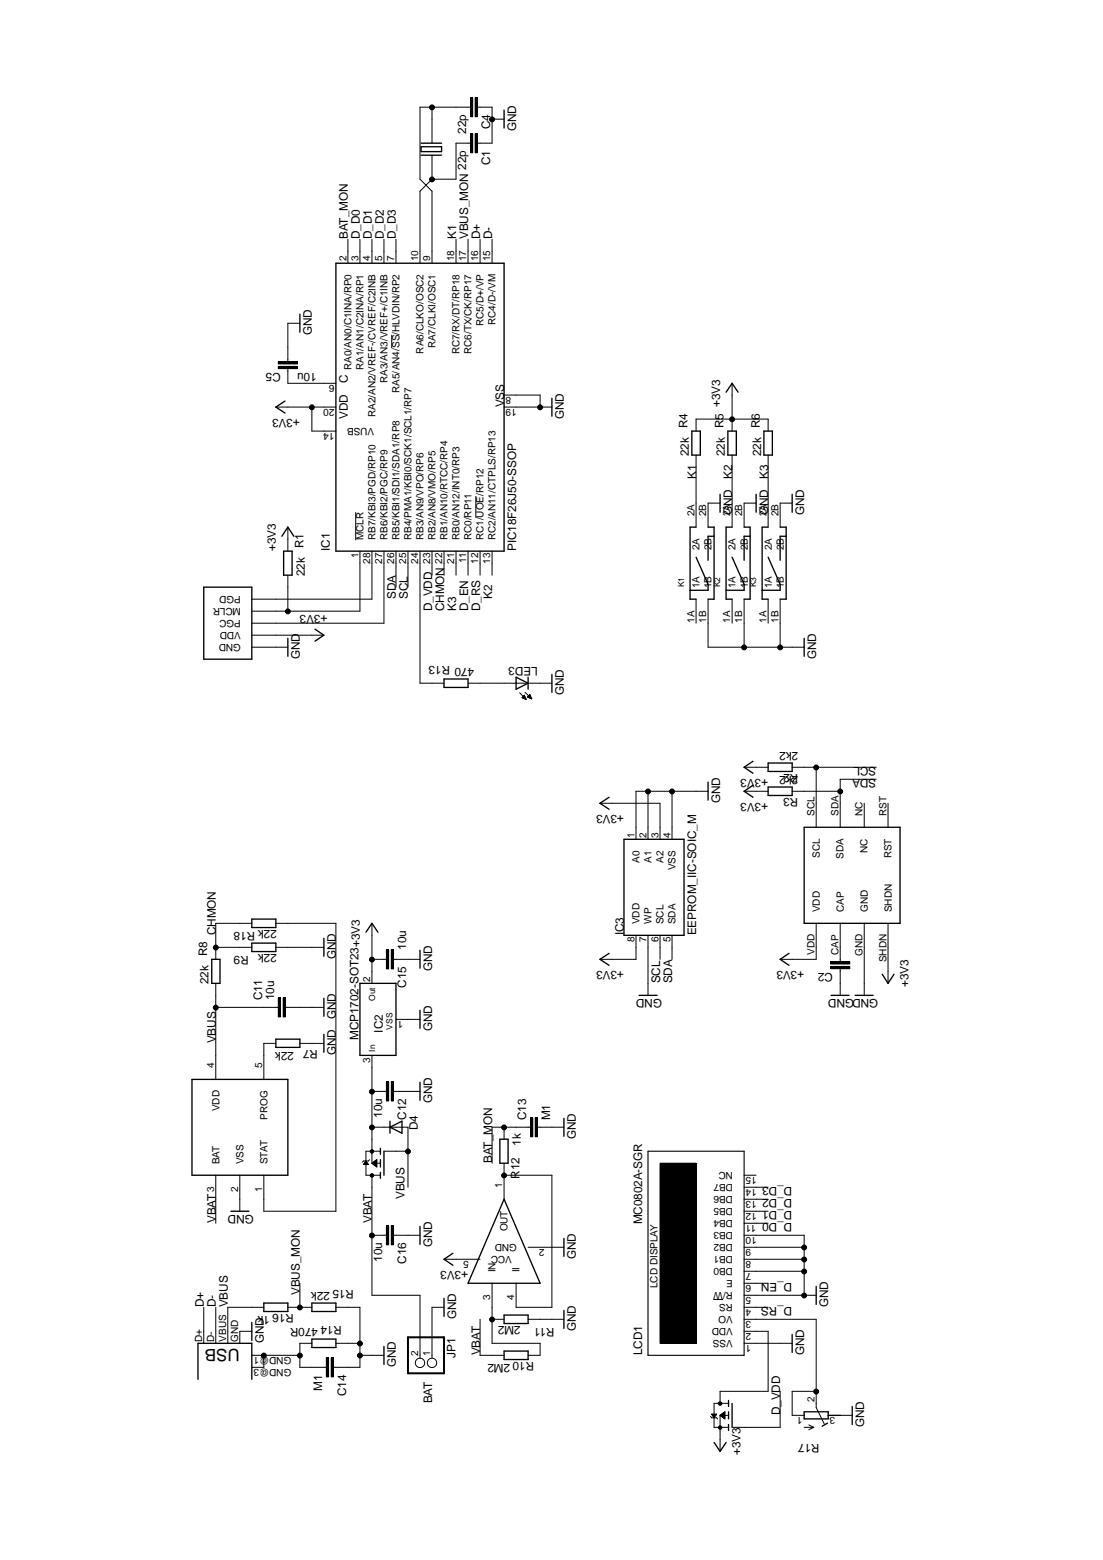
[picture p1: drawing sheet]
<svg xmlns="http://www.w3.org/2000/svg" width="210mm" height="297mm" viewBox="0 0 210 297" stroke-linecap="round" stroke-linejoin="round" font-family="sans-serif">
<defs><g id="words">
<text font-size="3.2" x="45.6" y="256.9" transform="rotate(-180 45.6 256.9)">USB</text>
<g font-size="2.2">
<text x="88.7" y="25.4" transform="rotate(-90 88.7 25.4)">22p</text>
<text x="93.3" y="24.6" transform="rotate(-90 93.3 24.6)">C4</text>
<text x="98.2" y="25" transform="rotate(-90 98.2 25)">GND</text>
<text x="93.3" y="31.5" transform="rotate(-90 93.3 31.5)">C1</text>
<text x="66.2" y="45.6" transform="rotate(-90 66.2 45.6)">BAT_MON</text>
<text x="68.5" y="45.6" transform="rotate(-90 68.5 45.6)">D_D0</text>
<text x="70.8" y="45.6" transform="rotate(-90 70.8 45.6)">D_D1</text>
<text x="73.1" y="45.6" transform="rotate(-90 73.1 45.6)">D_D2</text>
<text x="75.4" y="45.6" transform="rotate(-90 75.4 45.6)">D_D3</text>
<text x="86.8" y="45.6" transform="rotate(-90 86.8 45.6)">K1</text>
<text x="89.1" y="45.6" transform="rotate(-90 89.1 45.6)">VBUS_MON 22p</text>
<text x="91.4" y="45.6" transform="rotate(-90 91.4 45.6)">D+</text>
<text x="93.6" y="45.6" transform="rotate(-90 93.6 45.6)">D-</text>
<text x="59.4" y="63.8" transform="rotate(-90 59.4 63.8)">GND</text>
<text x="53.4" y="71" transform="rotate(-180 53.4 71)">C5</text>
<text x="60.3" y="71" transform="rotate(-180 60.3 71)">10u</text>
<text x="66.2" y="73" transform="rotate(-90 66.2 73)">C</text>
<text x="95.9" y="77.6" transform="rotate(-90 95.9 77.6)">VSS</text>
<text x="137" y="77.6" transform="rotate(-90 137 77.6)">+3V3</text>
<text x="57.1" y="79.8" transform="rotate(-180 57.1 79.8)">+3V3</text>
<text x="66.2" y="79.8" transform="rotate(-90 66.2 79.8)">VDD</text>
<text x="107.3" y="79.8" transform="rotate(-90 107.3 79.8)">GND</text>
<text x="130.9" y="81.5" transform="rotate(-90 130.9 81.5)">R4</text>
<text x="137.7" y="81.5" transform="rotate(-90 137.7 81.5)">R5</text>
<text x="144.6" y="81.5" transform="rotate(-90 144.6 81.5)">R6</text>
<text x="131.1" y="86.8" transform="rotate(-90 131.1 86.8)">22k</text>
<text x="138" y="86.8" transform="rotate(-90 138 86.8)">22k</text>
<text x="144.8" y="86.8" transform="rotate(-90 144.8 86.8)">22k</text>
<text x="132.5" y="91.2" transform="rotate(-90 132.5 91.2)">K1</text>
<text x="139.3" y="91.2" transform="rotate(-90 139.3 91.2)">K2</text>
<text x="146.2" y="91.2" transform="rotate(-90 146.2 91.2)">K3</text>
<text x="139.3" y="98.1" transform="rotate(-90 139.3 98.1)">GND</text>
<text x="146.2" y="98.1" transform="rotate(-90 146.2 98.1)">GND</text>
<text x="153" y="98.1" transform="rotate(-90 153 98.1)">GND</text>
<text x="52.5" y="104.9" transform="rotate(-90 52.5 104.9)">+3V3</text>
<text x="57.7" y="104.4" transform="rotate(-90 57.7 104.4)">R1</text>
<text x="62.8" y="104.9" transform="rotate(-90 62.8 104.9)">IC1</text>
<text x="98.2" y="104.9" transform="rotate(-90 98.2 104.9)">PIC18F26J50-SSOP</text>
<text x="58" y="109.7" transform="rotate(-90 58 109.7)">22k</text>
<text x="62.3" y="117.1" transform="rotate(-180 62.3 117.1)">+3V3</text>
<text x="75.4" y="114.1" transform="rotate(-90 75.4 114.1)">SDA</text>
<text x="77.6" y="114.1" transform="rotate(-90 77.6 114.1)">SCL</text>
<text x="82.2" y="116.4" transform="rotate(-90 82.2 116.4)">D_VDD</text>
<text x="84.5" y="116.4" transform="rotate(-90 84.5 116.4)">CHMON</text>
<text x="86.8" y="116.4" transform="rotate(-90 86.8 116.4)">K3</text>
<text x="89.1" y="116.4" transform="rotate(-90 89.1 116.4)">D_EN</text>
<text x="91.4" y="116.4" transform="rotate(-90 91.4 116.4)">D_RS</text>
<text x="93.6" y="114.1" transform="rotate(-90 93.6 114.1)">K2</text>
<text x="57.1" y="125.5" transform="rotate(-90 57.1 125.5)">GND</text>
<text x="155.3" y="125.5" transform="rotate(-90 155.3 125.5)">GND</text>
<text x="90.2" y="127.1" transform="rotate(-180 90.2 127.1)">470 R13</text>
<text x="102.3" y="126.9" transform="rotate(-180 102.3 126.9)">LED3</text>
<text x="107.3" y="132.4" transform="rotate(-90 107.3 132.4)">GND</text>
<text x="151.9" y="143.1" transform="rotate(-180 151.9 143.1)">2k2</text>
<text x="146.2" y="148.4" transform="rotate(-180 146.2 148.4)">+3V3</text>
<text x="151.9" y="147.7" transform="rotate(-180 151.9 147.7)">2k2</text>
<text x="151.9" y="147.4" transform="rotate(-180 151.9 147.4)">R2</text>
<text x="166.8" y="146.1" transform="rotate(-180 166.8 146.1)">SCL</text>
<text x="166.8" y="148.4" transform="rotate(-180 166.8 148.4)">SDA</text>
<text x="118.7" y="155.2" transform="rotate(-180 118.7 155.2)">+3V3</text>
<text x="137" y="153" transform="rotate(-90 137 153)">GND</text>
<text x="146.2" y="153" transform="rotate(-180 146.2 153)">+3V3</text>
<text x="151.9" y="152" transform="rotate(-180 151.9 152)">R3</text>
<text x="41.1" y="178.1" transform="rotate(-90 41.1 178.1)">CHMON</text>
<text x="52.7" y="177.2" transform="rotate(-180 52.7 177.2)">22k R18</text>
<text x="118.7" y="178.1" transform="rotate(-90 118.7 178.1)">IC3</text>
<text x="132.5" y="178.1" transform="rotate(-90 132.5 178.1)">EEPROM_IIC-SOIC_M</text>
<text x="39.5" y="182.1" transform="rotate(-90 39.5 182.1)">R8</text>
<text x="47.3" y="182" transform="rotate(-180 47.3 182)">R9</text>
<text x="52.7" y="181.7" transform="rotate(-180 52.7 181.7)">22k</text>
<text x="63.9" y="182.7" transform="rotate(-90 63.9 182.7)">GND</text>
<text x="77.3" y="180.8" transform="rotate(-90 77.3 180.8)">10u</text>
<text x="82.2" y="185" transform="rotate(-90 82.2 185)">GND</text>
<text x="118.7" y="185" transform="rotate(-180 118.7 185)">+3V3</text>
<text x="153" y="185" transform="rotate(-180 153 185)">+3V3</text>
<text x="158.5" y="185.3" transform="rotate(-180 158.5 185.3)">C2</text>
<text x="39.7" y="187.4" transform="rotate(-90 39.7 187.4)">22k</text>
<text x="49.9" y="190.4" transform="rotate(-90 49.9 190.4)">C11</text>
<text x="52.2" y="190.4" transform="rotate(-90 52.2 190.4)">10u</text>
<text x="77.3" y="188.1" transform="rotate(-90 77.3 188.1)">C15</text>
<text x="125.6" y="187.2" transform="rotate(-90 125.6 187.2)">SCL</text>
<text x="126" y="190.2" transform="rotate(-180 126 190.2)">GND</text>
<text x="127.9" y="187.2" transform="rotate(-90 127.9 187.2)">SDA</text>
<text x="167.1" y="190.2" transform="rotate(-180 167.1 190.2)">GNDGND</text>
<text x="172.9" y="187.9" transform="rotate(-90 172.9 187.9)">+3V3</text>
<text x="63.9" y="194.1" transform="rotate(-90 63.9 194.1)">GND</text>
<text x="68.2" y="198" transform="rotate(-90 68.2 198)">MCP1702-SOT23+3V3</text>
<text x="72.9" y="196.6" transform="rotate(-90 72.9 196.6)">IC2</text>
<text x="82.2" y="196.4" transform="rotate(-90 82.2 196.4)">GND</text>
<text x="41.1" y="198.7" transform="rotate(-90 41.1 198.7)">VBUS</text>
<text x="55.9" y="200.2" transform="rotate(-180 55.9 200.2)">22k</text>
<text x="60.5" y="200" transform="rotate(-180 60.5 200)">R7</text>
<text x="63.9" y="201" transform="rotate(-90 63.9 201)">GND</text>
<text x="72.7" y="212.8" transform="rotate(-90 72.7 212.8)">10u</text>
<text x="77.3" y="213.2" transform="rotate(-90 77.3 213.2)">C12</text>
<text x="79.5" y="215.2" transform="rotate(-90 79.5 215.2)">D4</text>
<text x="82.2" y="210.1" transform="rotate(-90 82.2 210.1)">GND</text>
<text x="100.1" y="213.3" transform="rotate(-90 100.1 213.3)">C13</text>
<text x="104.7" y="213.3" transform="rotate(-90 104.7 213.3)">M1</text>
<text x="93.6" y="221.5" transform="rotate(-90 93.6 221.5)">BAT_MON</text>
<text x="99.1" y="218.2" transform="rotate(-90 99.1 218.2)">1k</text>
<text x="109.6" y="216.9" transform="rotate(-90 109.6 216.9)">GND</text>
<text x="98.8" y="224.5" transform="rotate(-90 98.8 224.5)">R12</text>
<text x="150.7" y="226.1" transform="rotate(-180 150.7 226.1)">D_D3</text>
<text x="41.1" y="232.9" transform="rotate(-90 41.1 232.9)">VBAT</text>
<text x="48.3" y="231.3" transform="rotate(-180 48.3 231.3)">GND</text>
<text x="70.8" y="232.9" transform="rotate(-90 70.8 232.9)">VBAT</text>
<text x="77" y="228.3" transform="rotate(-90 77 228.3)">VBUS</text>
<text x="122.2" y="233.1" transform="rotate(-90 122.2 233.1)">MC0802A-SGR</text>
<text x="150.7" y="232.9" transform="rotate(-180 150.7 232.9)">D_D0</text>
<text x="150.7" y="230.6" transform="rotate(-180 150.7 230.6)">D_D1</text>
<text x="150.7" y="228.3" transform="rotate(-180 150.7 228.3)">D_D2</text>
<text x="82.2" y="237.5" transform="rotate(-90 82.2 237.5)">GND</text>
<text x="109.6" y="239.8" transform="rotate(-90 109.6 239.8)">GND</text>
<text x="62.8" y="246" transform="rotate(-180 62.8 246)">22k</text>
<text x="67.4" y="245.7" transform="rotate(-180 67.4 245.7)">R15</text>
<text x="72.7" y="240.2" transform="rotate(-90 72.7 240.2)">10u</text>
<text x="77.3" y="240.7" transform="rotate(-90 77.3 240.7)">C16</text>
<text x="89.1" y="242.1" transform="rotate(-180 89.1 242.1)">+3V3</text>
<text x="150.7" y="244.3" transform="rotate(-180 150.7 244.3)">D_EN</text>
<text x="38.8" y="248.9" transform="rotate(-90 38.8 248.9)">D+</text>
<text x="41.1" y="248.9" transform="rotate(-90 41.1 248.9)">D-</text>
<text x="43.3" y="248.9" transform="rotate(-90 43.3 248.9)">VBUS</text>
<text x="51.4" y="250.5" transform="rotate(-180 51.4 250.5)">1k</text>
<text x="55.9" y="250.3" transform="rotate(-180 55.9 250.3)">R16</text>
<text x="57.1" y="246.6" transform="rotate(-90 57.1 246.6)">VBUS_MON</text>
<text x="86.8" y="251.2" transform="rotate(-90 86.8 251.2)">GND</text>
<text x="150.7" y="248.9" transform="rotate(-180 150.7 248.9)">D_RS</text>
<text x="157.6" y="248.9" transform="rotate(-90 157.6 248.9)">GND</text>
<text x="50.2" y="255.8" transform="rotate(-90 50.2 255.8)">GND</text>
<text x="60.5" y="252.8" transform="rotate(-180 60.5 252.8)">470R</text>
<text x="65.1" y="252.6" transform="rotate(-180 65.1 252.6)">R14</text>
<text x="99.1" y="252.6" transform="rotate(-180 99.1 252.6)">2M2</text>
<text x="105.5" y="252.8" transform="rotate(-180 105.5 252.8)">R11</text>
<text x="109.6" y="253.5" transform="rotate(-90 109.6 253.5)">GND</text>
<text x="75.4" y="260.4" transform="rotate(-90 75.4 260.4)">GND</text>
<text x="86.7" y="258.5" transform="rotate(-90 86.7 258.5)">JP1</text>
<text x="91.4" y="258.1" transform="rotate(-90 91.4 258.1)">VBAT</text>
<text x="97.1" y="259.7" transform="rotate(-180 97.1 259.7)">2M2</text>
<text x="101.6" y="259.4" transform="rotate(-180 101.6 259.4)">R10</text>
<text x="122.2" y="258.1" transform="rotate(-90 122.2 258.1)">LCD1</text>
<text x="153" y="258.1" transform="rotate(-90 153 258.1)">GND</text>
<text x="61.3" y="264.8" transform="rotate(-90 61.3 264.8)">M1</text>
<text x="65.9" y="265.8" transform="rotate(-90 65.9 265.8)">C14</text>
<text x="82.2" y="267.2" transform="rotate(-90 82.2 267.2)">BAT</text>
<text x="148.5" y="269.5" transform="rotate(-90 148.5 269.5)">D_VDD</text>
<text x="156" y="274.9" transform="rotate(-180 156 274.9)">R17</text>
<text x="164.5" y="271.8" transform="rotate(-90 164.5 271.8)">GND</text>
<text x="140.9" y="277" transform="rotate(-90 140.9 277)">+3V3</text>
</g>
<g font-size="1.9">
<text x="65.9" y="49.8" transform="rotate(-90 65.9 49.8)">2</text>
<text x="68.2" y="49.8" transform="rotate(-90 68.2 49.8)">3</text>
<text x="70.4" y="49.8" transform="rotate(-90 70.4 49.8)">4</text>
<text x="72.7" y="49.8" transform="rotate(-90 72.7 49.8)">5</text>
<text x="75" y="49.8" transform="rotate(-90 75 49.8)">7</text>
<text x="79.6" y="49.8" transform="rotate(-90 79.6 49.8)">10</text>
<text x="81.9" y="49.8" transform="rotate(-90 81.9 49.8)">9</text>
<text x="86.4" y="49.8" transform="rotate(-90 86.4 49.8)">18</text>
<text x="88.7" y="49.8" transform="rotate(-90 88.7 49.8)">17</text>
<text x="91" y="49.8" transform="rotate(-90 91 49.8)">16</text>
<text x="93.3" y="49.8" transform="rotate(-90 93.3 49.8)">15</text>
<text x="92" y="62.1" transform="rotate(-90 92 62.1)">RC5/D+/VP</text>
<text x="94.3" y="61.9" transform="rotate(-90 94.3 61.9)">RC4/D-/VM</text>
<text x="66.9" y="70.5" transform="rotate(-90 66.9 70.5)">RA0/AN0/C1INA/RP0</text>
<text x="69.2" y="70.5" transform="rotate(-90 69.2 70.5)">RA1/AN1/C2INA/RP1</text>
<text x="80.6" y="67.3" transform="rotate(-90 80.6 67.3)">RA6/CLKO/OSC2</text>
<text x="82.9" y="66.3" transform="rotate(-90 82.9 66.3)">RA7/CLKI/OSC1</text>
<text x="87.5" y="67.5" transform="rotate(-90 87.5 67.5)">RC7/RX/DT/RP18</text>
<text x="89.7" y="67.4" transform="rotate(-90 89.7 67.4)">RC6/TX/CK/RP17</text>
<text x="63.6" y="73.3" transform="rotate(-180 63.6 73.3)">6</text>
<text x="63.6" y="77.9" transform="rotate(-180 63.6 77.9)">20</text>
<text x="73.7" y="72.9" transform="rotate(-90 73.7 72.9)">RA3/AN3/VREF+/C1INB</text>
<text x="76" y="74.8" transform="rotate(-90 76 74.8)">RA5/AN4/SS/HLVDIN/RP2</text>
<text x="97.3" y="75.6" transform="rotate(-180 97.3 75.6)">8</text>
<text x="98.3" y="77.9" transform="rotate(-180 98.3 77.9)">19</text>
<text x="63.6" y="82.4" transform="rotate(-180 63.6 82.4)">14</text>
<text x="71.2" y="81.4" transform="rotate(-180 71.2 81.4)">VUSB</text>
<text x="71.5" y="79.4" transform="rotate(-90 71.5 79.4)">RA2/AN2/VREF-/CVREF/C2INB</text>
<text x="132.2" y="98.3" transform="rotate(-90 132.2 98.3)">2A</text>
<text x="134.4" y="98.3" transform="rotate(-90 134.4 98.3)">2B</text>
<text x="139" y="98.3" transform="rotate(-90 139 98.3)">2A</text>
<text x="141.3" y="98.3" transform="rotate(-90 141.3 98.3)">2B</text>
<text x="145.8" y="98.3" transform="rotate(-90 145.8 98.3)">2A</text>
<text x="148.1" y="98.3" transform="rotate(-90 148.1 98.3)">2B</text>
<text x="68.2" y="106.3" transform="rotate(-90 68.2 106.3)">1</text>
<text x="69.2" y="102.9" transform="rotate(-90 69.2 102.9)">MCLR</text>
<text x="70.4" y="107.4" transform="rotate(-90 70.4 107.4)">28</text>
<text x="71.5" y="102.9" transform="rotate(-90 71.5 102.9)">RB7/KBI3/PGD/RP10</text>
<text x="72.7" y="107.4" transform="rotate(-90 72.7 107.4)">27</text>
<text x="73.7" y="102.9" transform="rotate(-90 73.7 102.9)">RB6/KBI2/PGC/RP9</text>
<text x="75" y="107.4" transform="rotate(-90 75 107.4)">26</text>
<text x="76" y="102.9" transform="rotate(-90 76 102.9)">RB5/KBI1/SDI1/SDA1/RP8</text>
<text x="77.3" y="107.4" transform="rotate(-90 77.3 107.4)">25</text>
<text x="78.3" y="102.9" transform="rotate(-90 78.3 102.9)">RB4/PMA1/KBI0/SCK1/SCL1/RP7</text>
<text x="79.6" y="107.4" transform="rotate(-90 79.6 107.4)">24</text>
<text x="80.6" y="102.9" transform="rotate(-90 80.6 102.9)">RB3/AN9/VPO/RP6</text>
<text x="81.9" y="107.4" transform="rotate(-90 81.9 107.4)">23</text>
<text x="82.9" y="102.9" transform="rotate(-90 82.9 102.9)">RB2/AN8/VMO/RP5</text>
<text x="84.2" y="107.4" transform="rotate(-90 84.2 107.4)">22</text>
<text x="85.2" y="102.9" transform="rotate(-90 85.2 102.9)">RB1/AN10/RTCC/RP4</text>
<text x="86.4" y="107.4" transform="rotate(-90 86.4 107.4)">21</text>
<text x="87.5" y="102.9" transform="rotate(-90 87.5 102.9)">RB0/AN12/INT0/RP3</text>
<text x="88.7" y="107.3" transform="rotate(-90 88.7 107.3)">11</text>
<text x="89.7" y="102.9" transform="rotate(-90 89.7 102.9)">RC0/RP11</text>
<text x="91" y="107.4" transform="rotate(-90 91 107.4)">12</text>
<text x="92" y="102.9" transform="rotate(-90 92 102.9)">RC1/UOE/RP12</text>
<text x="93.3" y="107.4" transform="rotate(-90 93.3 107.4)">13</text>
<text x="94.3" y="102.9" transform="rotate(-90 94.3 102.9)">RC2/AN11/CTPLS/RP13</text>
<text x="133.1" y="104.8" transform="rotate(-90 133.1 104.8)">2A</text>
<text x="135.4" y="104.8" transform="rotate(-90 135.4 104.8)">2B</text>
<text x="140" y="104.8" transform="rotate(-90 140 104.8)">2A</text>
<text x="142.3" y="104.8" transform="rotate(-90 142.3 104.8)">2B</text>
<text x="146.9" y="104.8" transform="rotate(-90 146.9 104.8)">2A</text>
<text x="149.1" y="104.8" transform="rotate(-90 149.1 104.8)">2B</text>
<text x="45.8" y="113.4" transform="rotate(-180 45.8 113.4)">PGD</text>
<text x="133.1" y="112" transform="rotate(-90 133.1 112)">1A</text>
<text x="135.4" y="112" transform="rotate(-90 135.4 112)">1B</text>
<text x="140" y="112" transform="rotate(-90 140 112)">1A</text>
<text x="142.3" y="112" transform="rotate(-90 142.3 112)">1B</text>
<text x="146.9" y="112" transform="rotate(-90 146.9 112)">1A</text>
<text x="149.1" y="112" transform="rotate(-90 149.1 112)">1B</text>
<text x="45.8" y="118" transform="rotate(-180 45.8 118)">PGC</text>
<text x="45.8" y="115.7" transform="rotate(-180 45.8 115.7)">MCLR</text>
<text x="132.2" y="118.5" transform="rotate(-90 132.2 118.5)">1A</text>
<text x="134.4" y="118.5" transform="rotate(-90 134.4 118.5)">1B</text>
<text x="139" y="118.5" transform="rotate(-90 139 118.5)">1A</text>
<text x="141.3" y="118.5" transform="rotate(-90 141.3 118.5)">1B</text>
<text x="145.8" y="118.5" transform="rotate(-90 145.8 118.5)">1A</text>
<text x="148.1" y="118.5" transform="rotate(-90 148.1 118.5)">1B</text>
<text x="45.8" y="122.6" transform="rotate(-180 45.8 122.6)">GND</text>
<text x="45.8" y="120.3" transform="rotate(-180 45.8 120.3)">VDD</text>
<text x="155" y="155.4" transform="rotate(-90 155 155.4)">SCL</text>
<text x="159.6" y="155.4" transform="rotate(-90 159.6 155.4)">SDA</text>
<text x="164.1" y="155.4" transform="rotate(-90 164.1 155.4)">NC</text>
<text x="168.7" y="155.4" transform="rotate(-90 168.7 155.4)">RST</text>
<text x="120.7" y="159.5" transform="rotate(-90 120.7 159.5)">1</text>
<text x="123" y="159.5" transform="rotate(-90 123 159.5)">2</text>
<text x="125.3" y="159.5" transform="rotate(-90 125.3 159.5)">3</text>
<text x="127.6" y="159.5" transform="rotate(-90 127.6 159.5)">4</text>
<text x="121.7" y="164.3" transform="rotate(-90 121.7 164.3)">A0</text>
<text x="124" y="164.3" transform="rotate(-90 124 164.3)">A1</text>
<text x="126.3" y="164.3" transform="rotate(-90 126.3 164.3)">A2</text>
<text x="128.6" y="165.7" transform="rotate(-90 128.6 165.7)">VSS</text>
<text x="156" y="163.3" transform="rotate(-90 156 163.3)">SCL</text>
<text x="160.5" y="163.5" transform="rotate(-90 160.5 163.5)">SDA</text>
<text x="165.1" y="162.3" transform="rotate(-90 165.1 162.3)">NC</text>
<text x="169.7" y="163.4" transform="rotate(-90 169.7 163.4)">RST</text>
<text x="156" y="173.7" transform="rotate(-90 156 173.7)">VDD</text>
<text x="160.6" y="173.7" transform="rotate(-90 160.6 173.7)">CAP</text>
<text x="165.1" y="173.7" transform="rotate(-90 165.1 173.7)">GND</text>
<text x="169.7" y="173.7" transform="rotate(-90 169.7 173.7)">SHDN</text>
<text x="120.7" y="179.5" transform="rotate(-90 120.7 179.5)">8</text>
<text x="121.7" y="176" transform="rotate(-90 121.7 176)">VDD</text>
<text x="123" y="179.5" transform="rotate(-90 123 179.5)">7</text>
<text x="124" y="176" transform="rotate(-90 124 176)">WP</text>
<text x="125.3" y="179.5" transform="rotate(-90 125.3 179.5)">6</text>
<text x="126.3" y="176" transform="rotate(-90 126.3 176)">SCL</text>
<text x="127.6" y="179.5" transform="rotate(-90 127.6 179.5)">5</text>
<text x="128.6" y="176" transform="rotate(-90 128.6 176)">SDA</text>
<text x="155" y="181.9" transform="rotate(-90 155 181.9)">VDD</text>
<text x="159.6" y="181.8" transform="rotate(-90 159.6 181.8)">CAP</text>
<text x="164.1" y="182.1" transform="rotate(-90 164.1 182.1)">GND</text>
<text x="168.7" y="183.2" transform="rotate(-90 168.7 183.2)">SHDN</text>
<text x="70.4" y="186.9" transform="rotate(-90 70.4 186.9)">2</text>
<text x="76.8" y="194.4" transform="rotate(-180 76.8 194.4)">1</text>
<text x="40.8" y="203.4" transform="rotate(-90 40.8 203.4)">4</text>
<text x="49.9" y="203.4" transform="rotate(-90 49.9 203.4)">5</text>
<text x="70.4" y="202.3" transform="rotate(-90 70.4 202.3)">3</text>
<text x="41.8" y="211.6" transform="rotate(-90 41.8 211.6)">VDD</text>
<text x="50.9" y="213.2" transform="rotate(-90 50.9 213.2)">PROG</text>
<text x="41.7" y="221.7" transform="rotate(-90 41.7 221.7)">BAT</text>
<text x="46.3" y="221.7" transform="rotate(-90 46.3 221.7)">VSS</text>
<text x="50.9" y="221.7" transform="rotate(-90 50.9 221.7)">STAT</text>
<text x="40.8" y="226.9" transform="rotate(-90 40.8 226.9)">3</text>
<text x="45.3" y="226.9" transform="rotate(-90 45.3 226.9)">2</text>
<text x="49.9" y="226.9" transform="rotate(-90 49.9 226.9)">1</text>
<text x="95.6" y="226.3" transform="rotate(-90 95.6 226.3)">1</text>
<text x="139.5" y="227.7" transform="rotate(-180 139.5 227.7)">DB6</text>
<text x="139.5" y="225.4" transform="rotate(-180 139.5 225.4)">DB7</text>
<text x="139.5" y="223.1" transform="rotate(-180 139.5 223.1)">NC</text>
<text x="144" y="226.4" transform="rotate(-180 144 226.4)">14</text>
<text x="144" y="224.1" transform="rotate(-180 144 224.1)">15</text>
<text x="139.5" y="232.2" transform="rotate(-180 139.5 232.2)">DB4</text>
<text x="139.5" y="230" transform="rotate(-180 139.5 230)">DB5</text>
<text x="143.9" y="233.3" transform="rotate(-180 143.9 233.3)">11</text>
<text x="144" y="231" transform="rotate(-180 144 231)">12</text>
<text x="144" y="228.7" transform="rotate(-180 144 228.7)">13</text>
<text x="96.6" y="234.5" transform="rotate(-90 96.6 234.5)">OUT</text>
<text x="97.4" y="239.1" transform="rotate(-180 97.4 239.1)">VCC</text>
<text x="98.4" y="236.8" transform="rotate(-180 98.4 236.8)">GND</text>
<text x="103.6" y="237.8" transform="rotate(-180 103.6 237.8)">2</text>
<text x="139.5" y="239.1" transform="rotate(-180 139.5 239.1)">DB1</text>
<text x="139.5" y="236.8" transform="rotate(-180 139.5 236.8)">DB2</text>
<text x="139.5" y="234.5" transform="rotate(-180 139.5 234.5)">DB3</text>
<text x="143" y="237.8" transform="rotate(-180 143 237.8)">9</text>
<text x="144" y="235.5" transform="rotate(-180 144 235.5)">10</text>
<text x="89.2" y="240.1" transform="rotate(-180 89.2 240.1)">5</text>
<text x="94.3" y="242.3" transform="rotate(-90 94.3 242.3)">IN</text>
<text x="98.9" y="242.3" transform="rotate(-90 98.9 242.3)">II</text>
<text x="125.1" y="245.3" transform="rotate(-90 125.1 245.3)">LCD DISPLAY</text>
<text x="139.5" y="246" transform="rotate(-180 139.5 246)">R/W</text>
<text x="139.5" y="243.7" transform="rotate(-180 139.5 243.7)">E</text>
<text x="139.5" y="241.4" transform="rotate(-180 139.5 241.4)">DB0</text>
<text x="143" y="244.7" transform="rotate(-180 143 244.7)">6</text>
<text x="143" y="242.4" transform="rotate(-180 143 242.4)">7</text>
<text x="143" y="240.1" transform="rotate(-180 143 240.1)">8</text>
<text x="93.3" y="247.5" transform="rotate(-90 93.3 247.5)">3</text>
<text x="97.9" y="247.5" transform="rotate(-90 97.9 247.5)">4</text>
<text x="139.5" y="250.5" transform="rotate(-180 139.5 250.5)">VO</text>
<text x="139.5" y="248.2" transform="rotate(-180 139.5 248.2)">RS</text>
<text x="143" y="251.5" transform="rotate(-180 143 251.5)">3</text>
<text x="143" y="249.3" transform="rotate(-180 143 249.3)">4</text>
<text x="143" y="247" transform="rotate(-180 143 247)">5</text>
<text x="38.5" y="255.5" transform="rotate(-90 38.5 255.5)">D+</text>
<text x="40.8" y="255.5" transform="rotate(-90 40.8 255.5)">D-</text>
<text x="43.1" y="255.5" transform="rotate(-90 43.1 255.5)">VBUS</text>
<text x="45.3" y="255.5" transform="rotate(-90 45.3 255.5)">GND</text>
<text x="139.5" y="255.1" transform="rotate(-180 139.5 255.1)">VSS</text>
<text x="139.5" y="252.8" transform="rotate(-180 139.5 252.8)">VDD</text>
<text x="143" y="256.1" transform="rotate(-180 143 256.1)">1</text>
<text x="143" y="253.8" transform="rotate(-180 143 253.8)">2</text>
<text x="55.5" y="258.4" transform="rotate(-180 55.5 258.4)">GND@1</text>
<text x="55.5" y="260.7" transform="rotate(-180 55.5 260.7)">GND@3</text>
<text x="79.6" y="258.3" transform="rotate(-90 79.6 258.3)">2</text>
<text x="81.9" y="258.3" transform="rotate(-90 81.9 258.3)">1</text>
<text x="152.7" y="269.8" transform="rotate(-180 152.7 269.8)">1</text>
<text x="155" y="266.9" transform="rotate(-90 155 266.9)">2</text>
<text x="159" y="269.8" transform="rotate(-180 159 269.8)">3</text>
</g>
<g font-size="1.6">
<text x="130.2" y="111.8" transform="rotate(-90 130.2 111.8)">K1</text>
<text x="137" y="111.8" transform="rotate(-90 137 111.8)">K2</text>
<text x="143.9" y="111.8" transform="rotate(-90 143.9 111.8)">K3</text>
<text x="71.4" y="190.6" transform="rotate(-90 71.4 190.6)">Out</text>
<text x="74.7" y="196" transform="rotate(-90 74.7 196)">VSS</text>
<text x="71.4" y="200.2" transform="rotate(-90 71.4 200.2)">In</text>
</g>
</g></defs>
<g fill="none" stroke="#000" stroke-width=".19">
<path d="M89.5 18.6h.5v3.6h-.5zM90.4 18.6h.4v3.6h-.4zM82.2 20.4v6.9M82.2 29.5v4.6M82.2 34.1l-2.3 2.3v13.7M89.5 25.4h.5v3.7h-.5zM89.5 20.4h-9.6v13.7l2.3 2.3v13.7M89.5 27.3h-2.7v6.8h-4.6M90.4 25.4h.4v3.7h-.4zM90.9 20.4h2.7v6.9h-2.7M93.6 22.7h2.3M66.2 45.6v4.5"/>
<path d="M68.5 45.6v4.5M70.8 45.6v4.5M73.1 45.6v4.5M75.4 45.6v4.5M86.8 45.6v4.5M89.1 45.6v4.5M91.4 45.6v4.5M93.6 45.6v4.5M52.5 77.5h11.4M53 68.9h3.6v.4h-3.6zM53 69.8h3.6v.4h-3.6zM54.8 70.2v2.8h9.1"/>
<path d="M57.1 61.6h-2.3v7.2M59.4 77.5v4.6h4.5M74.5 63.8v2.5M95.9 77.5h9.1M95.9 75.2h6.9v2.3M139.3 73v9.1M67.7 97.5v5.4M90.6 94.4v4.2M132.5 82.1v-2.3h13.7v2.3M132.5 86.7v13.7M137 95.8h-2.3v4.6M139.3 86.7v13.7"/>
<path d="M143.9 95.8h-2.3v4.6M146.2 86.7v13.7M150.7 95.8h-2.2v4.6M54.8 100.4v4.5M54.8 109.5v6.9M68.5 104.9v11.5h-20.6M70.8 104.9v9.2h-22.9M73.1 104.9v13.8h-25.2M75.4 104.9v6.9M77.6 104.9v6.9M79.9 104.9v25.2h4.6M82.2 104.9v4.6"/>
<path d="M84.5 104.9v4.6M86.8 104.9v4.6M89.1 104.9v4.6M91.4 104.9v4.6M93.6 104.9v4.6M132.5 114.1v4.6M134.7 114.1v9.1h18.3M139.3 114.1v4.6M141.6 114.1v9.1M146.2 114.1v4.6M148.5 114.1v9.1M47.9 123.2h6.9"/>
<path d="M47.9 120.9h13.7M89.1 130.1h15.9M98.9 131.9l1.2 1.3M99.4 132.8h.1M99.5 132.7v.2M99.5 132.6v.3M99.6 132.5v.5M99.7 132.5v.5M99.8 132.4l.3 .8-.7-.4zM99.8 132.4v.6M99.8 132.5v.6M99.9 131.8l1.3 1.3"/>
<path d="M99.9 132.7v.4M100 132.8v.3M100.1 133v.1M100.1 133.2h.1M100.4 132.7l.4-.5 .4 .9zM100.4 132.7v.1M100.5 132.6v.2M100.6 132.5v.3M100.7 132.4v.4M100.7 132.4v.5M100.8 132.3v.6M100.9 132.4v.5"/>
<path d="M101 132.5v.5M101 132.7v.3M101.1 132.9v.2M101.2 133.1h.1M114.2 153h11.4v6.8M123.3 150.7v9.1M127.9 150.7v9.1M134.7 150.7h-13.7v9.1M141.6 146.1h4.6M141.6 150.7h4.6M150.7 146.1h16.1M150.7 150.7h9.2"/>
<path d="M155.3 146.1v11.4M164.5 153v4.5M166.8 148.4h-6.9v9.1M169 153v4.5M47.9 175.8h-6.8v6.9M52.5 175.8h11.4v54.8h-13.7v-6.8M70.8 175.8v11.4M121 178.1v4.6h-6.8M123.3 178.1v11.4M125.6 178.1v4.6M127.9 178.1v4.6M155.3 175.8v6.9h-6.8"/>
<path d="M159.9 175.8v7.3M164.5 175.8v13.7M169 175.8v11.4M41.1 187.2v18.3M41.1 191.8h11.9M41.1 180.4h6.8M52.5 198.7h-2.3v6.8M52.5 180.4h9.1M53 190h.4v3.6h-.4zM53.9 190h.4v3.6h-.4zM54.3 191.8h7.3M57.1 198.7h4.5"/>
<path d="M70.8 182.7h2.7M73.5 180.8h.5v3.7h-.5zM74.5 180.8h.4v3.7h-.4zM74.9 182.7h5M75.4 194.1h4.5M158.1 183.1h3.6v.5h-3.6zM158.1 184h3.6v.4h-3.6zM159.9 184.5v5M70.8 214.6h6.8v11.5M70.8 207.8h2.7M70.8 201v20.5M72.4 219.2h-2.8v4.6h2.8"/>
<path d="M73.1 219.2h4.5M73.5 206h.5v3.6h-.5zM74.5 206h.4v3.6h-.4zM74.9 207.8h5M95.9 214.6v2.3M100.9 214.6h-7.3v6.9M101 212.8h.4v3.7h-.4zM101.9 212.8h.4v3.7h-.4zM102.3 214.6h5M41.1 223.8v9.1M45.6 223.8v6.8M69.2 221.7h.1"/>
<path d="M69.3 221.5v.2M69.4 221.4v.3M69.5 221.3v.4M69.5 221.2v.5M69.6 221.1v.6M69.6 221.1l.5 .6h-.9zM69.7 221.1v.6M69.8 221.2v.5M69.8 221.3v.4M69.9 221.4v.3M70 221.5v.2M70.1 221.7h.1"/>
<path d="M70.3 220.8l-.2 .3h-.9l-.2 .2M70.8 223.8v22.8h9.1v12M70.8 235.2h2.7M70.8 221.5h1.6M70.8 221.5l.9-.7v1.4zM70.9 221.4v.2M71 221.4v.3M71.1 221.3v.4M71.2 221.2v.6M71.3 221.1v.8M71.4 221.1v.9M71.5 221v1"/>
<path d="M71.5 220.9v1.1M71.6 220.9v1.2M71.7 220.9v1.3M73.5 233.4h.5v3.6h-.5zM74.5 233.4h.4v3.6h-.4zM74.9 235.2h5M84.5 239.8h6.9M95.9 223.8h9.1v25.1h-6.8v-4.6M95.9 221.5v6.8M100.5 237.5h6.8M125.6 221.5h6.9v34.3h-6.9zM141.6 239.8h11.4"/>
<path d="M141.6 237.5h11.4M141.6 235.2h11.4v11.4M141.6 232.9h4.6M141.6 230.6h4.6M141.6 228.3h4.6M141.6 226.1h4.6M141.6 223.8h2.3M38.8 248.9v6.9M41.1 248.9v6.9M47.9 253.5h-2.3v2.3M47.9 258.1h9.2M50.2 248.9h-6.9v6.9"/>
<path d="M50.2 258.1v2.2h-2.3M54.8 248.9h4.6M57.1 244.3v4.6M59.4 255.8h-2.3v4.5h5M62.1 258.5h.4v3.7h-.4zM63 258.5h.5v3.7h-.5zM63.9 255.8h4.6M63.9 248.9h4.6v11.4h-5M68.5 258.1h4.6M84.5 248.9h-2.3v9.7M91.4 251.2v6.9h4.5M93.6 244.3v11.5h9.2v2.3h-2.3"/>
<path d="M93.6 251.2h2.3M100.5 251.2h6.8M135.7 247.4h1.9M141.6 255.8h9.1M141.6 253.5h4.6v11.4h-9.2v2.3M141.6 251.2h13.7v16.8l1.6 3.2M141.6 248.9h4.6M141.6 246.6h13.7M141.6 244.3h4.6M141.6 242.1h11.4M135.2 269.7l.2 .3h1l.2 .2M135.4 269.3h1l-.5 .7z"/>
<path d="M135.5 269.3v.1M135.6 269.3v.2M135.7 269.3v.3M135.8 269.3v.4M135.8 269.3v.5M136 269.3v.5M136 269.3v.4M136.1 269.3v.3M136.2 269.3v.2M136.3 269.3v.1M137 269.5h1.6M137 269.5v6.9"/>
<path d="M137 269.5l1-.7v1.4zM137.1 269.5h.1M137.2 269.4v.2M137.3 269.3v.4M137.4 269.2v.5M137.4 269.2v.6M137.5 269.2v.7M137.6 269.1v.8M137.7 269v1M137.8 268.9v1.2M137.9 268.9v1.2M138.6 267.2h-2.7v4.6h2.7"/>
<path d="M148.5 264.9v6.9h-9.2M153 271.8h1.9M153.9 271.3l1 .5M154.9 271.8l-1 .4M155.3 264.9h-4.6v4.6h2.3M157.6 269.5h4.6"/>
<circle cx="82.2" cy="34.2" r=".46"/>
<circle cx="82.2" cy="20.4" r=".46"/>
<circle cx="93.6" cy="22.7" r=".46"/>
<circle cx="59.4" cy="77.6" r=".46"/>
<circle cx="102.8" cy="77.6" r=".46"/>
<circle cx="139.3" cy="79.8" r=".46"/>
<circle cx="54.8" cy="116.4" r=".46"/>
<circle cx="141.6" cy="123.3" r=".46"/>
<circle cx="148.5" cy="123.3" r=".46"/>
<circle cx="123.3" cy="150.7" r=".46"/>
<circle cx="127.9" cy="150.7" r=".46"/>
<circle cx="155.3" cy="146.1" r=".46"/>
<circle cx="159.9" cy="150.7" r=".46"/>
<circle cx="41.1" cy="191.9" r=".46"/>
<circle cx="41.1" cy="180.4" r=".46"/>
<circle cx="70.8" cy="182.7" r=".46"/>
<circle cx="70.8" cy="214.7" r=".46"/>
<circle cx="70.8" cy="207.9" r=".46"/>
<circle cx="70.8" cy="219.2" r=".33"/>
<circle cx="77.6" cy="219.2" r=".46"/>
<circle cx="95.9" cy="214.7" r=".46"/>
<circle cx="70.8" cy="235.2" r=".46"/>
<circle cx="70.8" cy="223.8" r=".33"/>
<circle cx="95.9" cy="223.8" r=".46"/>
<circle cx="153" cy="239.8" r=".46"/>
<circle cx="153" cy="237.5" r=".46"/>
<circle cx="50.2" cy="258.1" r=".46"/>
<circle cx="57.1" cy="249" r=".46"/>
<circle cx="57.1" cy="258.1" r=".46"/>
<circle cx="68.5" cy="255.8" r=".46"/>
<circle cx="68.5" cy="258.1" r=".46"/>
<circle cx="79.9" cy="259.5" r=".89"/>
<circle cx="82.2" cy="259.5" r=".89"/>
<circle cx="93.6" cy="251.2" r=".46"/>
<circle cx="153" cy="242.1" r=".46"/>
<circle cx="153" cy="246.7" r=".46"/>
<circle cx="137" cy="271.8" r=".33"/>
<circle cx="137" cy="267.3" r=".33"/>
<circle cx="155.3" cy="265" r=".46"/>
</g>
<path d="M123.3 219.2h18.3v38.9h-18.3z" fill="none" stroke="#000" stroke-width=".21"/>
<g fill="#000">
<path d="M125.6 221.5h6.9v34.3h-6.9z" fill-rule="evenodd"/>
<circle cx="82.2" cy="34.2" r=".46"/>
<circle cx="82.2" cy="20.4" r=".46"/>
<circle cx="93.6" cy="22.7" r=".46"/>
<circle cx="59.4" cy="77.6" r=".46"/>
<circle cx="102.8" cy="77.6" r=".46"/>
<circle cx="139.3" cy="79.8" r=".46"/>
<circle cx="54.8" cy="116.4" r=".46"/>
<circle cx="141.6" cy="123.3" r=".46"/>
<circle cx="148.5" cy="123.3" r=".46"/>
<circle cx="123.3" cy="150.7" r=".46"/>
<circle cx="127.9" cy="150.7" r=".46"/>
<circle cx="155.3" cy="146.1" r=".46"/>
<circle cx="159.9" cy="150.7" r=".46"/>
<circle cx="41.1" cy="191.9" r=".46"/>
<circle cx="41.1" cy="180.4" r=".46"/>
<circle cx="70.8" cy="182.7" r=".46"/>
<circle cx="70.8" cy="214.7" r=".46"/>
<circle cx="70.8" cy="207.9" r=".46"/>
<circle cx="70.8" cy="219.2" r=".33"/>
<circle cx="77.6" cy="219.2" r=".46"/>
<circle cx="95.9" cy="214.7" r=".46"/>
<circle cx="70.8" cy="235.2" r=".46"/>
<circle cx="70.8" cy="223.8" r=".33"/>
<circle cx="95.9" cy="223.8" r=".46"/>
<circle cx="153" cy="239.8" r=".46"/>
<circle cx="153" cy="237.5" r=".46"/>
<circle cx="50.2" cy="258.1" r=".46"/>
<circle cx="57.1" cy="249" r=".46"/>
<circle cx="57.1" cy="258.1" r=".46"/>
<circle cx="68.5" cy="255.8" r=".46"/>
<circle cx="68.5" cy="258.1" r=".46"/>
<circle cx="93.6" cy="251.2" r=".46"/>
<circle cx="153" cy="242.1" r=".46"/>
<circle cx="153" cy="246.7" r=".46"/>
<circle cx="137" cy="271.8" r=".33"/>
<circle cx="137" cy="267.3" r=".33"/>
<circle cx="155.3" cy="265" r=".46"/>
</g>
<g fill="none" stroke="#000" stroke-width=".25">
<path d="M80.1 29.5h3.9M80.1 27.3h3.9M80.1 27.9h3.9v1h-3.9zM95.9 21v3.4M57.1 59.8v3.4M63.9 50.1h32v54.8h-32zM54.2 76.4l-1.7 1.1 1.7 1.2M105 75.8v3.4M138.2 74.7l1.1-1.7 1.2 1.7M131.7 82.1h1.6v4.6h-1.6zM137 94.1v3.4M138.5 82.1h1.6v4.6h-1.6z"/>
<path d="M143.9 94.1v3.4M145.4 82.1h1.6v4.6h-1.6zM150.7 94.1v3.4M38.8 111.8h9.1v13.7h-9.1zM53.6 102.1l1.2-1.7 1.1 1.7M54 104.9h1.6v4.6h-1.6zM59.9 119.8l1.7 1.1-1.7 1.2M132.5 100.4h-1.2v13.7h1.2M132.5 106.1l2.2 5.2v1.1h-3.4M134.7 100.4h1.2v13.7h-1.2M135.9 102.1h-1.2v4.6M139.3 100.4h-1.1v13.7h1.1"/>
<path d="M139.3 106.1l2.3 5.2v1.1h-3.4M141.6 100.4h1.1v13.7h-1.1M142.7 102.1h-1.1v4.6M146.2 100.4h-1.2v13.7h1.2M146.2 106.1l2.3 5.2v1.1h-3.5M148.5 100.4h1.1v13.7h-1.1M149.6 102.1h-1.1v4.6M54.8 121.5v3.5M84.5 129.3h4.6v1.6h-4.6zM98.2 128.9l2.3 1.2-2.3 1.1zM100.5 128.9v2.3M105 128.4v3.4"/>
<path d="M153 121.5v3.5M115.9 151.8l-1.7 1.2 1.7 1.1M118.7 159.8h11.5v18.3h-11.5zM134.7 148.9v3.5M143.3 149.5l-1.7 1.2 1.7 1.1M143.3 144.9l-1.7 1.2 1.7 1.1M146.2 145.3h4.5v1.6h-4.5zM146.2 149.9h4.5v1.6h-4.5zM153 157.5h18.3v18.3h-18.3zM47.9 175h4.6v1.6h-4.6zM47.9 179.6h4.6v1.6h-4.6zM61.6 178.6v3.5"/>
<path d="M69.6 177.5l1.2-1.7 1.1 1.7M40.3 182.7h1.6v4.5h-1.6zM52.5 197.9h4.6v1.5h-4.6zM61.6 190.1v3.4M61.6 196.9v3.5M68.5 187.2h6.9v13.8h-6.9zM79.9 180.9v3.5M79.9 192.4v3.4M115.9 181.5l-1.7 1.2 1.7 1.1M121.6 189.5h3.5M150.2 181.5l-1.7 1.2 1.7 1.1M158.2 189.5h3.4"/>
<path d="M162.7 189.5h3.5M167.9 185.5l1.1 1.7 1.1-1.7M36.5 205.5h18.3v18.3h-18.3zM72.4 218.7v1.1M73.1 219.2v4.6M74.2 214.6l2.3-1.1v2.3zM74.2 213.5v2.3M79.9 206.1v3.4M95.1 216.9h1.6v4.6h-1.6zM107.3 212.9v3.5M43.9 230.6h3.5M72.4 220.8v1.4"/>
<path d="M72.4 223.2v1.2M79.9 233.5v3.4M86.2 238.6l-1.7 1.2 1.7 1.1M95.9 228.3l6.9 16h-13.7zM107.3 235.8v3.4M47.9 251.8v3.4M50.2 248.1h4.6v1.6h-4.6zM59.4 255h4.5v1.6h-4.5zM59.4 248.1h4.5v1.6h-4.5zM73.1 256.4v3.4M84.5 247.2v3.5M95.9 257.3h4.6v1.6h-4.6z"/>
<path d="M95.9 250.4h4.6v1.6h-4.6zM107.3 249.5v3.4M150.7 254.1v3.4M155.3 244.9v3.5M37.7 262.6v-6.8h10.2v6.8M135.9 274.7l1.1 1.7 1.2-1.7M138.6 266.7v1.1M138.6 268.8v1.4M138.6 271.2v1.2M139.3 267.2v4.6M153 268.8h4.6v1.4h-4.6zM157.5 271l-1 .6"/>
<path d="M162.2 267.8v3.4"/>
</g>
<g fill="none" stroke="#000" stroke-width=".42">
<path d="M89.7 18.6v3.6M90.6 18.6v3.6M89.7 25.4v3.7M90.6 25.4v3.7M53 69.1h3.6M53 70h3.6M53.2 190v3.6M54.1 190v3.6M73.7 180.8v3.7M74.7 180.8v3.7M158.1 183.3h3.6M158.1 184.2h3.6"/>
<path d="M73.7 206v3.6M74.7 206v3.6M101.2 212.8v3.7M102.1 212.8v3.7M73.7 233.4v3.6M74.7 233.4v3.6M62.3 258.5v3.7M63.2 258.5v3.7"/>
</g>
<path d="M77.6 254.6h6.9v6.9h-6.9z" fill="none" stroke="#000" stroke-width=".38"/>
<use href="#words"/>
</svg>
